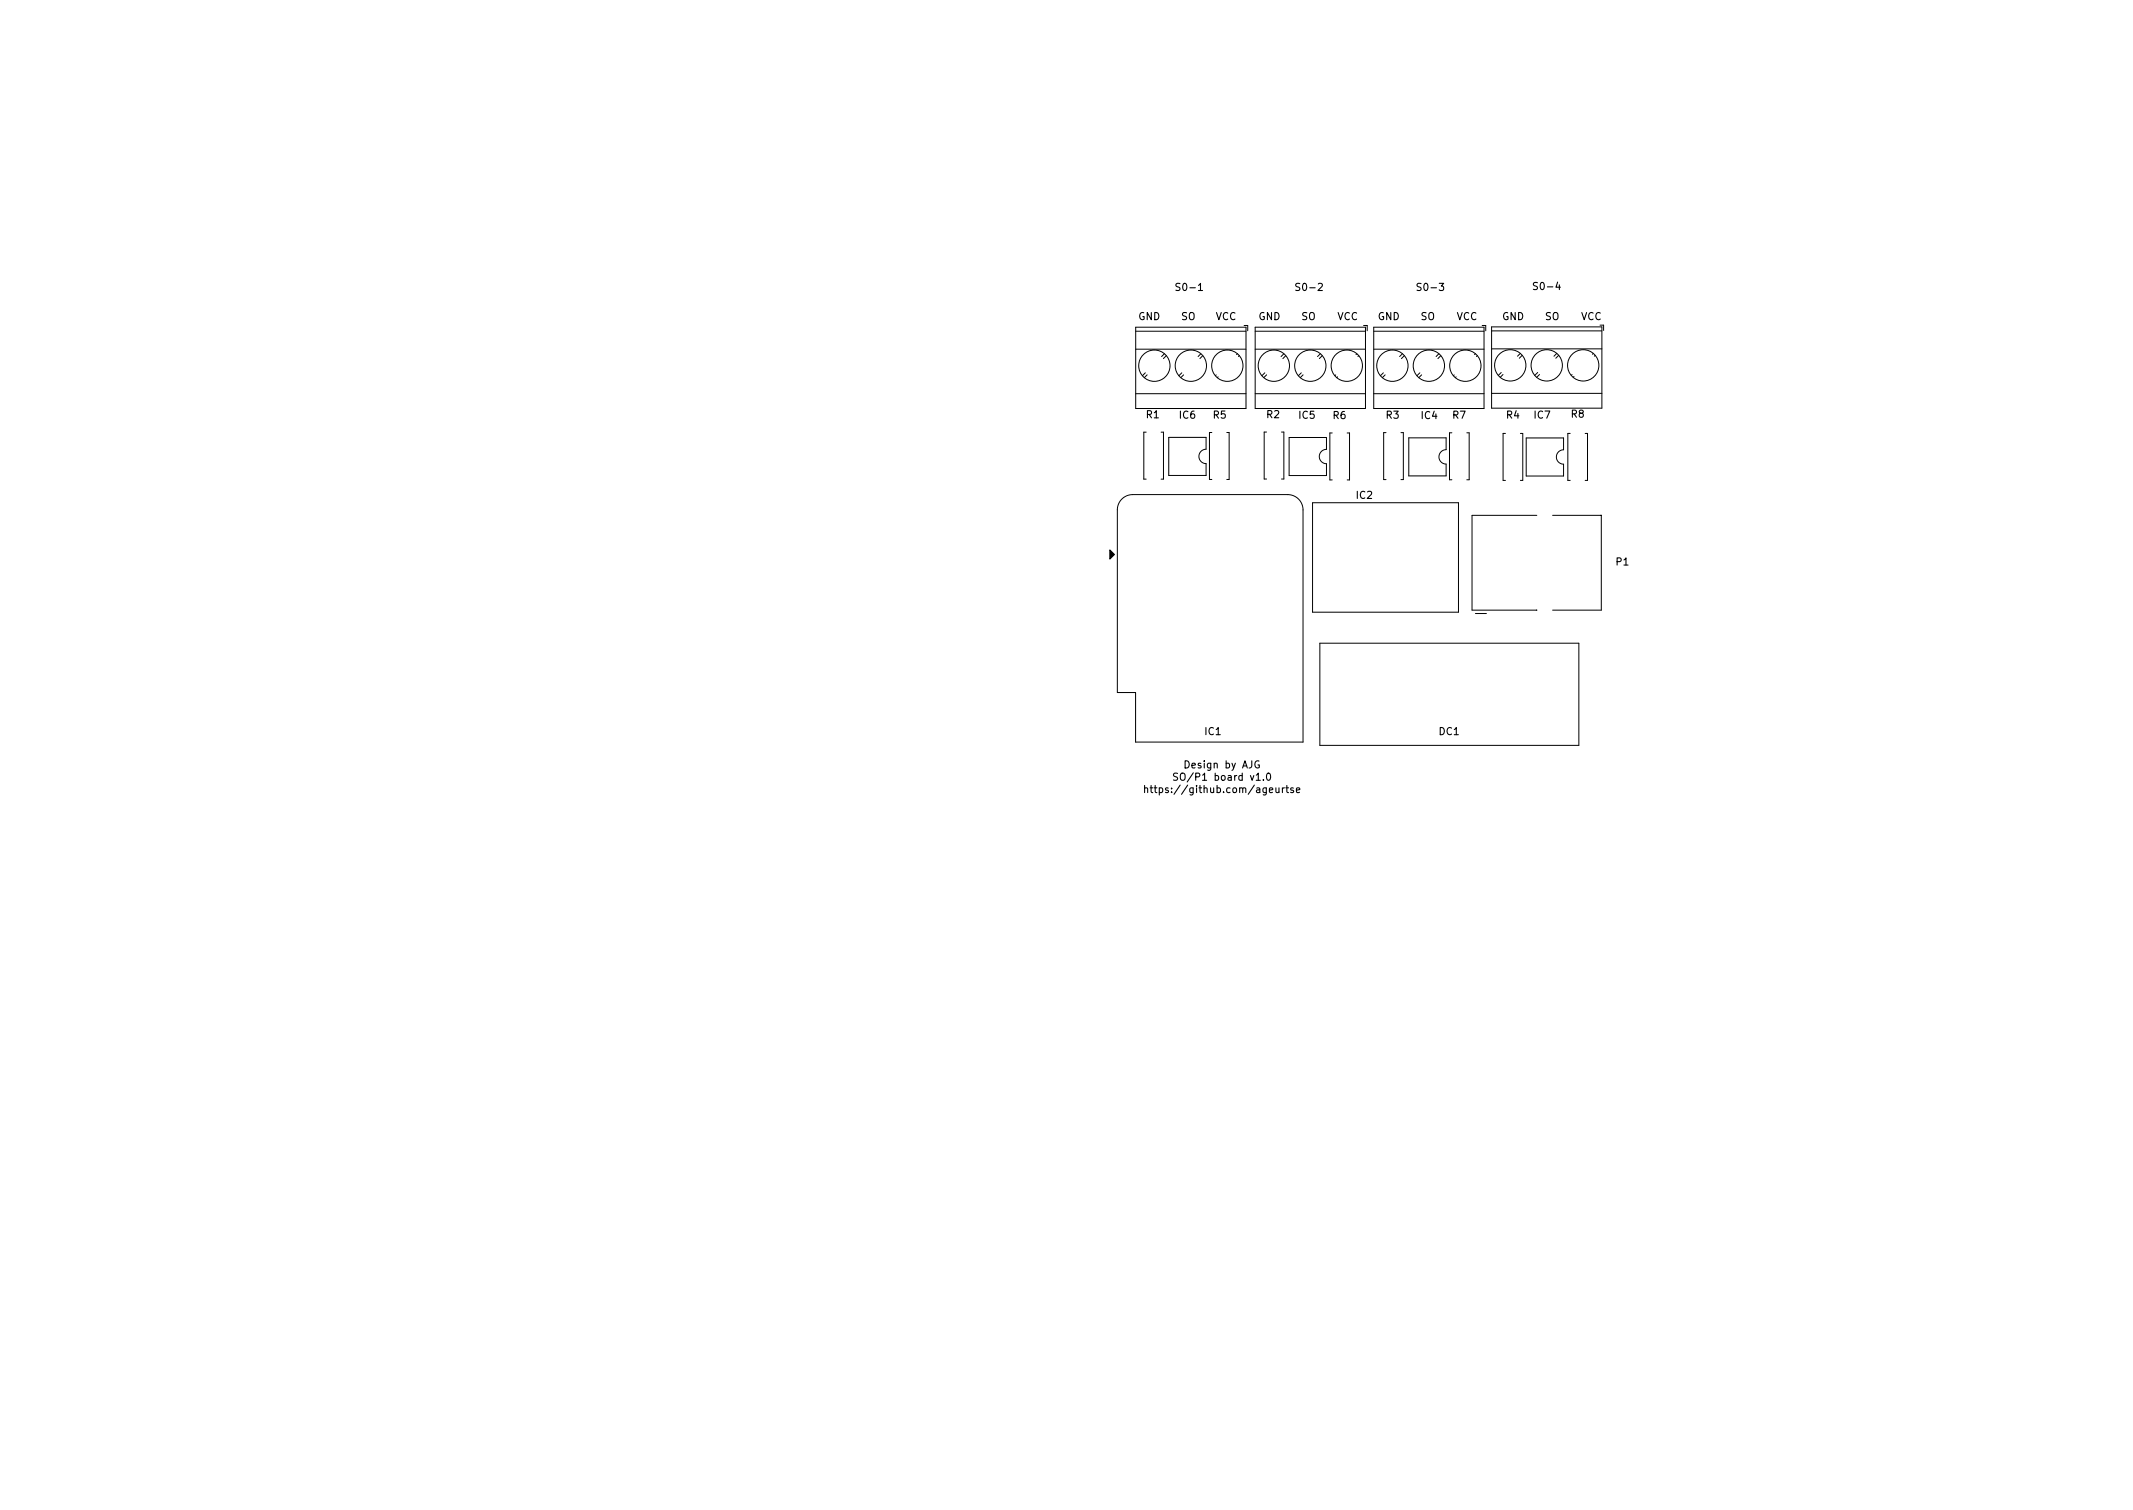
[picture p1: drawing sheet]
<svg xmlns="http://www.w3.org/2000/svg" width="297mm" height="210mm" viewBox="0 0 297 210" stroke-linecap="round" stroke-linejoin="round" font-family="sans-serif">
<defs><g id="words">
<g font-size="1.4">
<text x="164.1" y="40.5">S0-1</text>
<text x="180.8" y="40.5">S0-2</text>
<text x="197.7" y="40.5">S0-3</text>
<text x="213.9" y="40.4">S0-4</text>
<text x="158.5" y="44.6">GND</text>
<text x="164.5" y="44.6">SO</text>
<text x="169.3" y="44.6">VCC</text>
<text x="175.2" y="44.6">GND</text>
<text x="181.2" y="44.6">SO</text>
<text x="186.2" y="44.6">VCC</text>
<text x="191.8" y="44.6">GND</text>
<text x="197.8" y="44.6">SO</text>
<text x="202.8" y="44.6">VCC</text>
<text x="209.2" y="44.6">GND</text>
<text x="215.1" y="44.6">SO</text>
<text x="220.1" y="44.6">VCC</text>
<text x="159.6" y="58.2">R1</text>
<text x="164.3" y="58.3">IC6</text>
<text x="169" y="58.3">R5</text>
<text x="176.4" y="58.2">R2</text>
<text x="180.9" y="58.3">IC5</text>
<text x="185.6" y="58.3">R6</text>
<text x="193" y="58.3">R3</text>
<text x="197.9" y="58.3">IC4</text>
<text x="202.3" y="58.3">R7</text>
<text x="209.8" y="58.3">R4</text>
<text x="213.7" y="58.3">IC7</text>
<text x="218.8" y="58.2">R8</text>
<text x="188.9" y="69.5">IC2</text>
<text x="225.1" y="78.7">P1</text>
<text x="165.2" y="107">Design by AJG</text>
<text x="167.8" y="102.3">IC1</text>
<text x="200.4" y="102.3">DC1</text>
<text x="161" y="110.4">https://github.com/ageurtse</text>
<text x="164.5" y="108.7">SO/P1 board v1.0</text>
</g>
</g></defs>
<path d="M166.9 40.5h.6M159.4 109.8l.1-.1h.3v.7M159.4 109.4v1M160.2 109.7h.3M160.3 109.4v.8l.2 .2M164 107.7h-.4l-.2 .1 .1 .3 .4 .2v.3l-.1 .1-.4-.1M176.5 107.7h.1a.53 .53 0 0 1 .4 .5 .53 .53 0 0 1-.4 .5 .67 .67 0 0 1-.1-1zM180.1 109.7h-.2l-.2 .1 .1 .2 .3 .1v.2h-.4M180.5 110l.5-.1v-.2h-.3l-.2 .1 .1 .5h.4" fill="none" stroke="#000" stroke-width=".15"/>
<g fill="none" stroke="#000" stroke-width=".14">
<path d="M158.2 54.8h15.3M158.2 45.6h15.3v11.3h-15.3zM158.2 46.1h15.3M158.2 48.6h15.3M159.5 51.9l-.4 .4M159.7 52.2l-.3 .4M162.1 49.3l-.3 .3M162.4 49.5l-.4 .4M164.6 51.9l-.4 .4M164.8 52.2l-.4 .4M167.2 49.3l-.4 .3M167.5 49.5l-.4 .4"/>
<path d="M169.4 52.2l-.1 .1M169.6 52.5l-.1 .1M172.3 49.3l-.1 .1M172.6 49.5l-.1 .1M173.3 45.3h.5v.8M174.8 54.8h15.4M174.8 45.6h15.4v11.3h-15.4zM174.8 46.1h15.4M174.8 48.6h15.4M176.1 51.9l-.4 .4M176.4 52.2l-.4 .4M178.8 49.3l-.4 .3"/>
<path d="M179 49.5l-.3 .4M181.2 51.9l-.4 .4M181.5 52.2l-.4 .4M183.9 49.3l-.4 .3M184.1 49.5l-.4 .4M186 52.2l-.1 .1M186.3 52.5l-.1 .1M188.9 49.3l-.1 .1M189.2 49.5l-.1 .1M189.9 45.3h.5v.8M191.3 45.6h15.4v11.3h-15.4zM191.3 54.8h15.4"/>
<path d="M191.3 46.1h15.4M191.3 48.6h15.4M192.6 51.9l-.4 .4M192.9 52.2l-.4 .4M195.3 49.3l-.4 .3M195.6 49.5l-.4 .4M197.7 51.9l-.4 .4M198 52.2l-.4 .4M200.4 49.3l-.4 .3M200.6 49.5l-.4 .4M202.5 52.2l-.1 .1M202.8 52.5l-.1 .1"/>
<path d="M205.5 49.3l-.2 .1M205.7 49.5l-.1 .1M206.4 45.3h.5v.8M207.7 46.1h15.4M207.7 45.5h15.4v11.3h-15.4zM207.7 48.6h15.4M207.7 54.8h15.4M209.1 51.9l-.4 .4M209.3 52.1l-.4 .4M211.7 49.2l-.4 .4M212 49.5l-.4 .4M214.1 51.9l-.4 .4"/>
<path d="M214.4 52.1l-.4 .4M216.8 49.2l-.4 .4M217.1 49.5l-.4 .4M218.9 52.2l-.1 .1M219.2 52.4l-.1 .1M221.9 49.2l-.1 .1M222.1 49.5l-.1 .1M222.8 45.3h.5v.7M156.2 69.5a2.13 2.13 0 0 1 1.5-.6h21.6a2.13 2.13 0 0 1 2.2 2.1v32.3h-23.4v-6.9h-2.5v-25.4a2.13 2.13 0 0 1 .6-1.5zM159.6 60.2h-.3v6.5h.3M161.7 60.2h.3v6.5h-.3M162.8 60.9h5.2v1.7a1 1 0 0 0-1 1 1 1 0 0 0 1 1v1.6h-5.2z"/>
<path d="M168.8 60.2h-.4v6.6h.4M170.8 60.2h.4v6.6h-.4M176.4 60.2h-.4v6.5h.4M178.5 60.2h.3v6.5h-.3M179.5 60.9h5.2v1.7a1 1 0 0 0-1 1 1 1 0 0 0 1 1v1.6h-5.2zM182.8 70h20.3v15.2h-20.3zM185.5 60.3h-.3v6.5h.3M187.6 60.3h.3v6.5h-.3M193 60.2h-.3v6.6h.3M195.1 60.2h.3v6.6h-.3M196.2 61h5.2v1.6a1 1 0 0 0-1 1 1 1 0 0 0 1 1v1.7h-5.2zM202.2 60.3h-.3v6.5h.3"/>
<path d="M204.3 60.3h.3v6.5h-.3M209.6 60.4h-.3v6.5h.3M211.7 60.4h.4v6.5h-.4M212.5 61h5.2v1.6a1 1 0 0 0-1 1 1 1 0 0 0 1 1v1.7h-5.2zM214 71.8h-9v13.2h9M216.2 71.8h6.8v13.2h-6.8M218.7 60.4h-.4v6.5h.4M220.7 60.4h.4v6.5h-.4M183.8 89.6h36.1v14.2h-36.1zM205.5 85.4h1.5"/>
<circle cx="160.8" cy="50.9" r="2.18"/>
<circle cx="165.8" cy="50.9" r="2.18"/>
<circle cx="170.9" cy="50.9" r="2.18"/>
<circle cx="177.4" cy="50.9" r="2.18"/>
<circle cx="182.5" cy="50.9" r="2.18"/>
<circle cx="187.6" cy="50.9" r="2.18"/>
<circle cx="193.9" cy="50.9" r="2.18"/>
<circle cx="199" cy="50.9" r="2.18"/>
<circle cx="204.1" cy="50.9" r="2.18"/>
<circle cx="210.3" cy="50.9" r="2.18"/>
<circle cx="215.4" cy="50.9" r="2.18"/>
<circle cx="220.5" cy="50.9" r="2.18"/>
</g>
<path d="M154.6 76.6l.6 .6-.6 .6z" fill="#000" stroke="#000" stroke-width=".15"/>
<use href="#words"/>
</svg>
